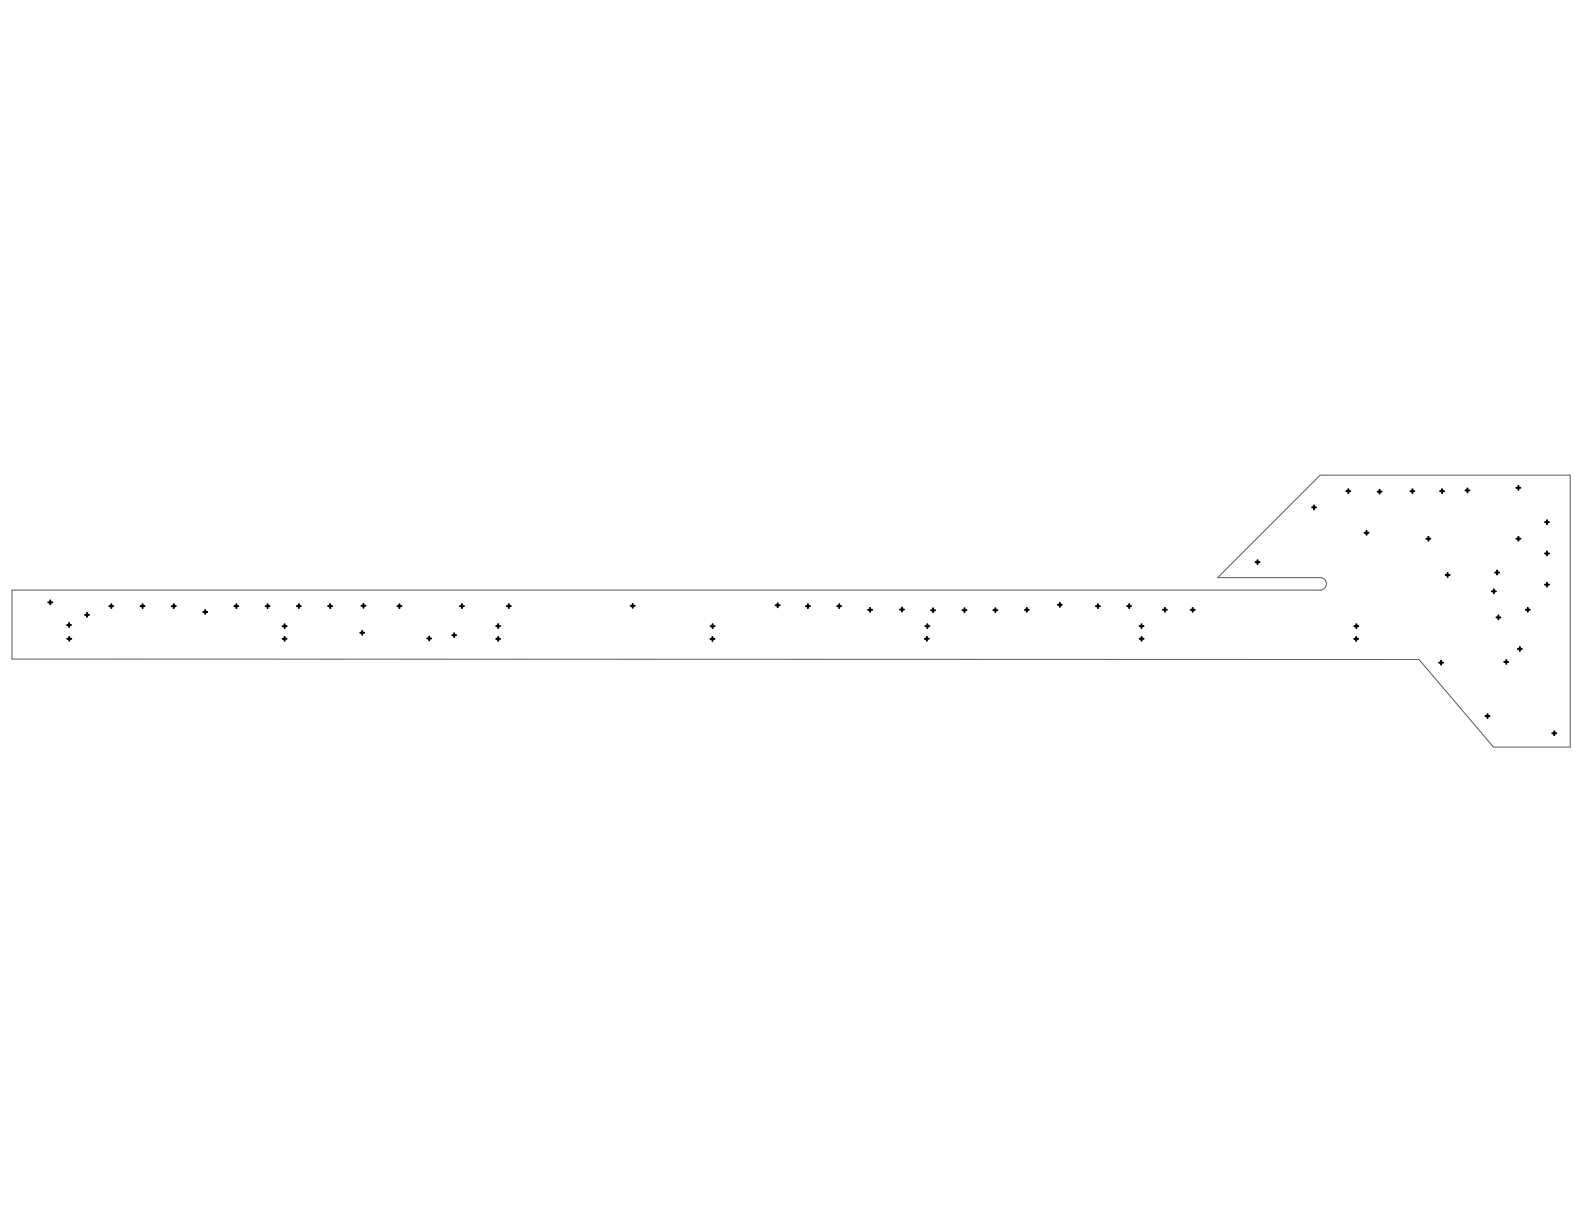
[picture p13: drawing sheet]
<svg xmlns="http://www.w3.org/2000/svg" width="279mm" height="216mm" viewBox="0 0 279 216" stroke-linecap="round" stroke-linejoin="round" font-family="sans-serif">
<path d="M2.1 104.1h230.8a1.1 1.1 0 0 0 1.1-1.1 1.1 1.1 0 0 0-1.1-1.1h-18.1l18.1-18.1h44.1v48h-13.6l-13.1-15.5h-248.2z" fill="none" stroke="#5a5a5a" stroke-width=".18"/>
<g fill="none" stroke="#000" stroke-width=".35">
<path d="M221.5 99.2h.7M221.8 98.8v.7M231.4 89.5h.7M231.8 89.1v.7M237.5 86.6h.7M237.8 86.3v.7M240.7 94h.7M241 93.6v.7M243 86.7h.7M243.3 86.4v.7M248.8 86.6h.7M249.1 86.3v.7"/>
<path d="M251.6 95h.7M252 94.7v.7M254 86.6h.7M254.4 86.3v.7M258.5 86.5h.7M258.8 86.2v.7M267.5 95h.7M267.5 86h.7M267.8 85.7v.7M267.8 94.7v.7M272.5 92.1h.7M272.5 97.6h.7"/>
<path d="M272.9 91.8v.7M272.9 97.3v.7M8.5 106.2h.7M8.9 105.9v.7M11.8 110.2h.7M11.9 112.7h.7M12.2 109.9v.7M12.2 112.3v.7M15 108.4h.7M15.4 108.1v.7M19.3 106.9h.7M19.6 106.6v.7"/>
<path d="M24.8 106.9h.7M25.1 106.6v.7M30.3 106.9h.7M30.7 106.6v.7M35.8 107.9h.7M36.2 107.6v.7M41.3 106.9h.7M41.7 106.6v.7M46.9 106.9h.7M47.2 106.6v.7M49.9 110.4h.7M49.9 112.7h.7"/>
<path d="M50.2 110.1v.7M50.2 112.3v.7M52.4 106.9h.7M52.7 106.6v.7M57.9 106.9h.7M58.2 106.6v.7M63.5 111.6h.7M63.8 106.9h.7M63.9 111.3v.7M64.1 106.5v.7M70.1 106.9h.7M70.5 106.6v.7"/>
<path d="M75.4 112.6h.7M75.7 112.3v.7M79.8 112h.7M80.1 111.7v.7M81.1 106.9h.7M81.5 106.6v.7M87.5 110.4h.7M87.5 112.7h.7M87.9 110.1v.7M87.9 112.3v.7M89.4 106.9h.7M89.7 106.6v.7"/>
<path d="M111.3 106.9h.7M111.6 106.5v.7M125.3 112.7h.7M125.3 110.4h.7M125.7 112.4v.7M125.7 110.1v.7M136.8 106.8h.7M137.2 106.4v.7M142.2 106.9h.7M142.5 106.6v.7M147.7 106.9h.7M148 106.6v.7"/>
<path d="M153.1 107.6h.7M153.5 107.2v.7M158.7 107.5h.7M159.1 107.2v.7M163.1 112.7h.7M163.2 110.4h.7M163.5 112.3v.7M163.6 110.1v.7M164.2 107.6h.7M164.6 107.3v.7M169.8 107.6h.7M170.1 107.3v.7"/>
<path d="M175.2 107.6h.7M175.6 107.3v.7M180.8 107.6h.7M181.1 107.2v.7M186.6 106.7h.7M186.9 106.3v.7M193.3 106.9h.7M193.7 106.6v.7M198.8 106.9h.7M199.2 106.6v.7M201 110.4h.7M201 112.7h.7"/>
<path d="M201.3 110.1v.7M201.4 112.3v.7M205.1 107.6h.7M205.5 107.2v.7M210 107.6h.7M210.4 107.2v.7M238.9 112.7h.7M238.9 110.4h.7M239.2 112.3v.7M239.2 110.1v.7M253.8 116.9h.7M254.2 116.5v.7"/>
<path d="M255 101.4h.7M255.3 101.1v.7M263.1 104.3h.7M263.5 104v.7M263.7 101h.7M264 108.9h.7M264.1 100.6v.7M264.3 108.5v.7M265.3 116.7h.7M265.7 116.4v.7M267.7 114.5h.7M268.1 114.1v.7"/>
<path d="M269.1 107.6h.7M269.5 107.2v.7M272.5 103.1h.7M272.9 102.8v.7M262 126.3h.7M262.4 126v.7M273.8 129.3h.7M274.2 129v.7"/>
</g>
</svg>
